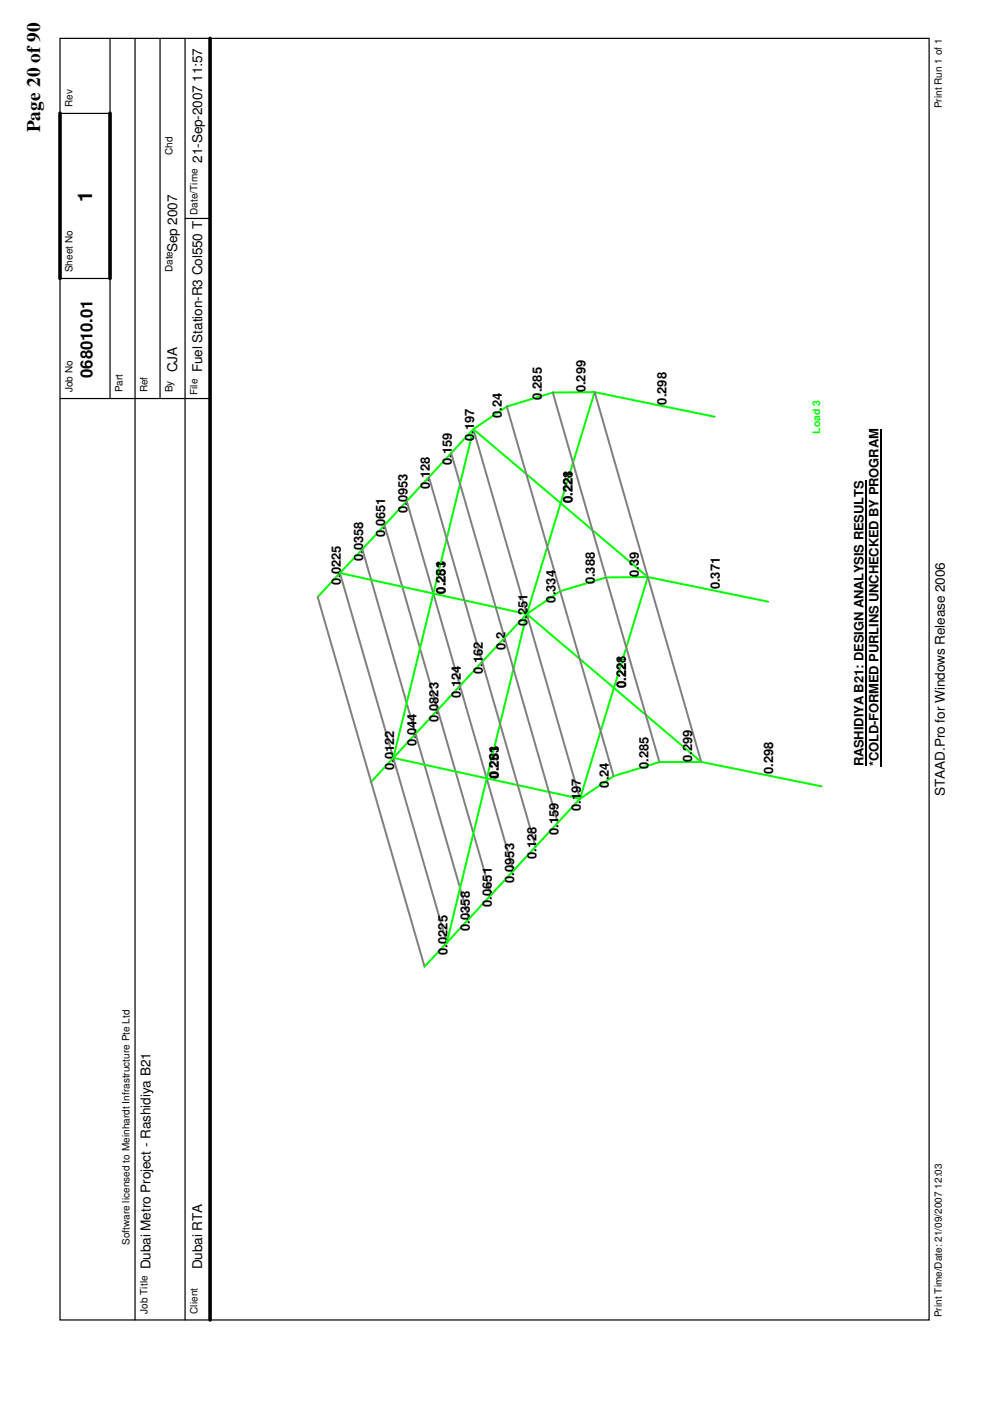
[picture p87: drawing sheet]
<svg xmlns="http://www.w3.org/2000/svg" width="210mm" height="297mm" viewBox="0 0 210 297" stroke-linecap="round" stroke-linejoin="round" font-family="sans-serif">
<defs><g id="words">
<text font-size="4.2" x="19.5" y="42.7" transform="rotate(-90 19.5 42.7)">1</text>
<text font-size="4.1" x="8.5" y="27.9" transform="rotate(-90 8.5 27.9)">Page 20 of 90</text>
<text font-size="3.5" x="19.6" y="79.9" transform="rotate(-90 19.6 79.9)">068010.01</text>
<g font-size="2.8">
<text x="42.8" y="34.4" transform="rotate(-90 42.8 34.4)">21-Sep-2007 11:57</text>
<text x="37.5" y="53.4" transform="rotate(-90 37.5 53.4)">Sep 2007</text>
<text x="37.5" y="78.8" transform="rotate(-90 37.5 78.8)">CJA</text>
<text x="42.8" y="78.8" transform="rotate(-90 42.8 78.8)">Fuel Station-R3 Col550 T</text>
<text x="199.9" y="168.4" transform="rotate(-90 199.9 168.4)">STAAD.Pro for Windows Release 2006</text>
<text x="31.8" y="268.5" transform="rotate(-90 31.8 268.5)">Dubai Metro Project - Rashidiya B21</text>
<text x="42.8" y="268.5" transform="rotate(-90 42.8 268.5)">Dubai RTA</text>
</g>
<g font-size="2.7">
<text x="123.9" y="83" transform="rotate(-90 123.9 83)">0.299</text>
<text x="106.2" y="88.4" transform="rotate(-90 106.2 88.4)">0.24</text>
<text x="114.6" y="84.5" transform="rotate(-90 114.6 84.5)">0.285</text>
<text x="141.1" y="85.6" transform="rotate(-90 141.1 85.6)">0.298</text>
<text x="100.3" y="93.3" transform="rotate(-90 100.3 93.3)">0.197</text>
<text x="95.6" y="98.4" transform="rotate(-90 95.6 98.4)">0.159</text>
<text x="121.2" y="101.1" transform="rotate(-90 121.2 101.1)">8</text>
<text x="90.9" y="103.5" transform="rotate(-90 90.9 103.5)">0.128</text>
<text x="121.2" y="106.5" transform="rotate(-90 121.2 106.5)">0.221</text>
<text x="81.5" y="113.7" transform="rotate(-90 81.5 113.7)">0.0651</text>
<text x="86.2" y="108.6" transform="rotate(-90 86.2 108.6)">0.0953</text>
<text x="76.8" y="118.7" transform="rotate(-90 76.8 118.7)">0.0358</text>
<text x="72.1" y="123.8" transform="rotate(-90 72.1 123.8)">0.0225</text>
<text x="94.2" y="125.6" transform="rotate(-90 94.2 125.6)">0.253</text>
<text x="94.2" y="121.8" transform="rotate(-90 94.2 121.8)">81</text>
<text x="125.9" y="123.6" transform="rotate(-90 125.9 123.6)">0.388</text>
<text x="135.2" y="122.1" transform="rotate(-90 135.2 122.1)">0.39</text>
<text x="152.3" y="124.7" transform="rotate(-90 152.3 124.7)">0.371</text>
<text x="117.5" y="127.5" transform="rotate(-90 117.5 127.5)">0.334</text>
<text x="106.9" y="137.5" transform="rotate(-90 106.9 137.5)">0.2</text>
<text x="111.6" y="132.5" transform="rotate(-90 111.6 132.5)">0.251</text>
<text x="102.2" y="142.6" transform="rotate(-90 102.2 142.6)">0.162</text>
<text x="132.5" y="140.2" transform="rotate(-90 132.5 140.2)">1</text>
<text x="97.5" y="147.6" transform="rotate(-90 97.5 147.6)">0.124</text>
<text x="132.4" y="145.5" transform="rotate(-90 132.4 145.5)">0.228</text>
<text x="92.8" y="152.7" transform="rotate(-90 92.8 152.7)">0.0823</text>
<text x="88.1" y="157.8" transform="rotate(-90 88.1 157.8)">0.044</text>
<text x="105.5" y="160.9" transform="rotate(-90 105.5 160.9)">53</text>
<text x="146.5" y="161.2" transform="rotate(-90 146.5 161.2)">0.299</text>
<text x="83.4" y="162.9" transform="rotate(-90 83.4 162.9)">0.0122</text>
<text x="105.5" y="164.7" transform="rotate(-90 105.5 164.7)">0.281</text>
<text x="128.8" y="166.6" transform="rotate(-90 128.8 166.6)">0.24</text>
<text x="137.2" y="162.7" transform="rotate(-90 137.2 162.7)">0.285</text>
<text x="163.6" y="163.8" transform="rotate(-90 163.6 163.8)">0.298</text>
<text x="182.7" y="162.1" transform="rotate(-90 182.7 162.1)">RASHIDIYA B21: DESIGN ANALYSIS RESULTS</text>
<text x="185.9" y="162.1" transform="rotate(-90 185.9 162.1)">*COLD-FORMED PURLINS UNCHECKED BY PROGRAM</text>
<text x="122.9" y="171.5" transform="rotate(-90 122.9 171.5)">0.197</text>
<text x="118.2" y="176.6" transform="rotate(-90 118.2 176.6)">0.159</text>
<text x="113.5" y="181.7" transform="rotate(-90 113.5 181.7)">0.128</text>
<text x="104.1" y="191.8" transform="rotate(-90 104.1 191.8)">0.0651</text>
<text x="108.8" y="186.8" transform="rotate(-90 108.8 186.8)">0.0953</text>
<text x="99.4" y="196.9" transform="rotate(-90 99.4 196.9)">0.0358</text>
<text x="94.7" y="202" transform="rotate(-90 94.7 202)">0.0225</text>
</g>
<text font-size="2.2" fill="#0f0" x="173.6" y="91.8" transform="rotate(-90 173.6 91.8)">Load 3</text>
<g font-size="2.1">
<text x="15.4" y="22.7" transform="rotate(-90 15.4 22.7)">Rev</text>
<text x="199.3" y="22.9" transform="rotate(-90 199.3 22.9)">Print Run 1 of 1</text>
<text x="36.5" y="32.8" transform="rotate(-90 36.5 32.8)">Chd</text>
<text x="41.8" y="45.5" transform="rotate(-90 41.8 45.5)">Date/Time</text>
<text x="15.4" y="57.6" transform="rotate(-90 15.4 57.6)">Sheet No</text>
<text x="36.5" y="57.6" transform="rotate(-90 36.5 57.6)">Date</text>
<text x="15.4" y="83" transform="rotate(-90 15.4 83)">Job No</text>
<text x="26" y="83" transform="rotate(-90 26 83)">Part</text>
<text x="31.2" y="83" transform="rotate(-90 31.2 83)">Ref</text>
<text x="36.5" y="83" transform="rotate(-90 36.5 83)">By</text>
<text x="41.8" y="83.6" transform="rotate(-90 41.8 83.6)">File</text>
<text x="27.4" y="263.3" transform="rotate(-90 27.4 263.3)">Software licensed to Meinhardt Infrastructure Pte Ltd</text>
<text x="31.2" y="278" transform="rotate(-90 31.2 278)">Job Title</text>
<text x="41.8" y="278" transform="rotate(-90 41.8 278)">Client</text>
<text x="199.3" y="278.7" transform="rotate(-90 199.3 278.7)">Print Time/Date: 21/09/2007 12:03</text>
</g>
</g></defs>
<path d="M12.7 8.1h183.9v271.2h-183.9zM23.3 8.1v76.2M28.6 8.1v271.2M33.9 8.1v76.2M39.2 8.1v271.2M12.7 24h10.6M12.7 58.9h10.6M39.2 46.2h5.2M12.7 84.3h31.7" fill="none" stroke="#000" stroke-width=".25"/>
<path d="M44.4 8.1v271.2M12.7 24v34.9M23.3 24v34.9" fill="none" stroke="#000" stroke-width=".76"/>
<g fill="none" stroke="#0f0" stroke-width=".42">
<path d="M100.2 90.8l-28.3 30.4M100.2 90.8l-17 69.5 39.5 8.7M100.2 90.8l36.9 31.3M125.8 83l25.4 5.2M125.8 83h-8.8l-9.8 3-7 4.8M125.8 83l-14.3 46.9M71.9 121.2l-4.7 5.1M71.9 121.2l39.6 8.7M111.5 129.9l-33 35.5M111.5 129.9l-17 69.6M111.5 129.9l36.9 31.3M137.1 122.1l25.4 5.2"/>
<path d="M137.1 122.1l-8.9 .1-9.7 2.9-7 4.8M137.1 122.1l-14.4 46.9M122.7 169l-28.2 30.5M148.4 161.2l25.4 5.2M148.4 161.2h-8.9l-9.7 3-7.1 4.8M94.5 199.5l-4.7 5"/>
</g>
<path d="M95.5 95.9l22.5 78.2M100.2 90.8l22.5 78.2M107.2 86l22.6 78.2M117 83l22.5 78.2M125.8 83l22.6 78.2M76.7 116.2l22.5 78.2M81.4 111.1l22.5 78.2M86.1 106l22.5 78.2M90.8 101l22.5 78.1M67.2 126.3l22.6 78.2M71.9 121.2l22.6 78.3" fill="none" stroke="#808080" stroke-width=".42"/>
<path d="M186.3 90.7v71.4M183.2 101.6v60.5" fill="none" stroke="#000" stroke-width=".3"/>
<path d="M183 139.9h.3v1.7h-.3z" fill="#000"/>
<use href="#words"/>
</svg>
